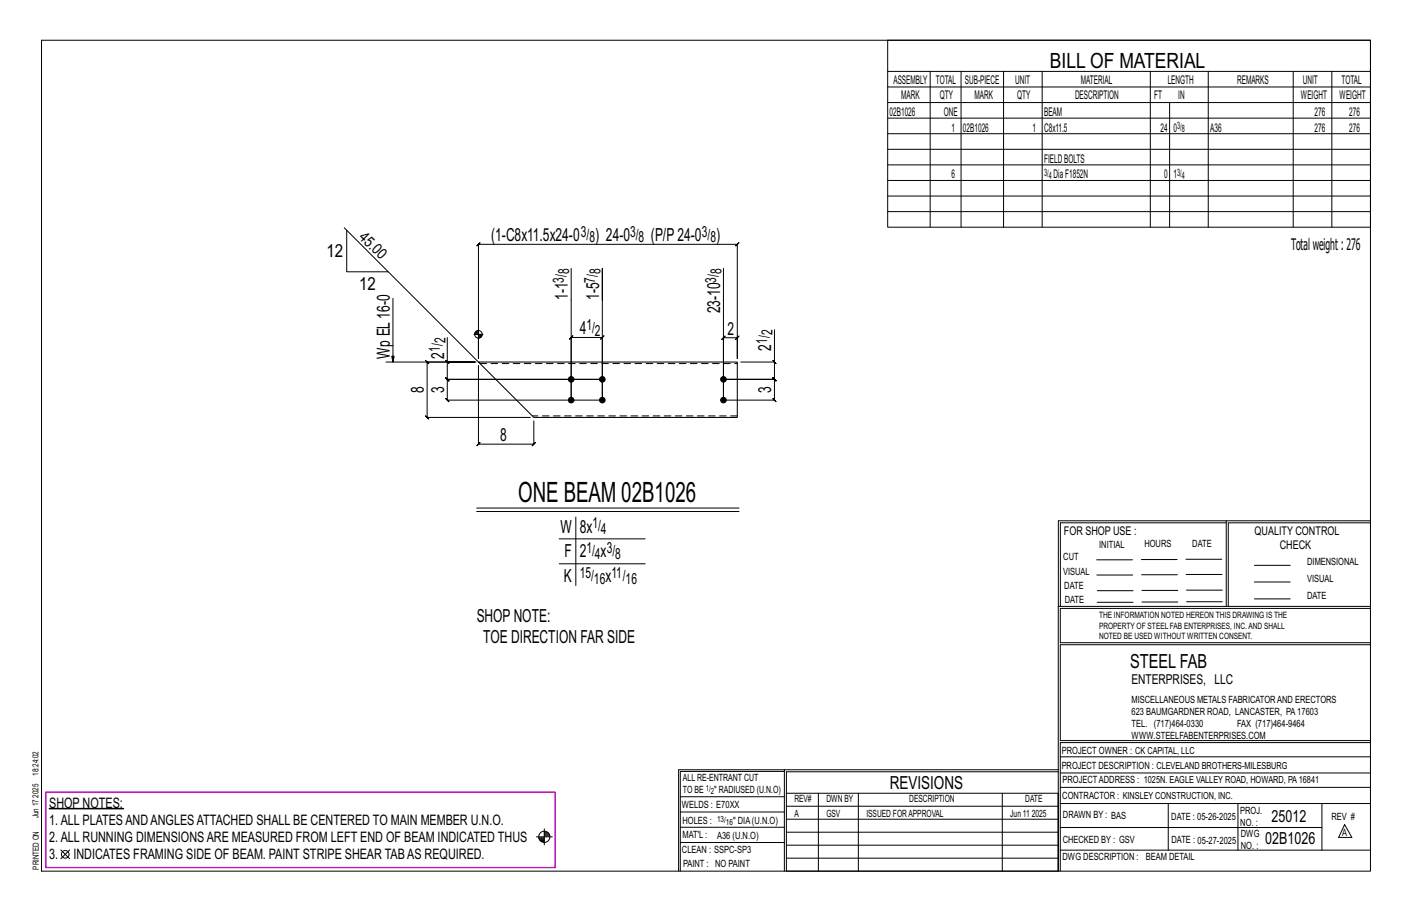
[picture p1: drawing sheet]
<svg xmlns="http://www.w3.org/2000/svg" width="432mm" height="279mm" viewBox="0 0 432 279" stroke-linecap="round" stroke-linejoin="round" font-family="sans-serif">
<defs><g id="words">
<text font-size="8.6" x="158.5" y="153.3">ONE BEAM 02B1026</text>
<text font-size="6.4" x="321.1" y="20.7">BILL OF MATERIAL</text>
<text font-size="5.9" x="345.6" y="204.1">STEEL FAB</text>
<g font-size="5.5">
<text x="150.2" y="73.7">(1-C8x11.5x24-0</text>
<text x="182" y="73.7">) 24-0</text>
<text x="199.1" y="73.7">(P/P24-0</text>
<text x="219" y="73.7">)</text>
<text x="99.8" y="78.5">12</text>
<text x="109.8" y="88.7">12</text>
<text x="173.7" y="91.7" transform="rotate(-90 173.7 91.7)">1-1</text>
<text x="183.2" y="91.7" transform="rotate(-90 183.2 91.7)">1-5</text>
<text x="220.2" y="95.8" transform="rotate(-90 220.2 95.8)">23-10</text>
<text x="177.3" y="102.2">4</text>
<text x="222.5" y="102.3">2</text>
<text x="235.8" y="107.2" transform="rotate(-90 235.8 107.2)">2</text>
<text x="119.2" y="109.6" transform="rotate(-90 119.2 109.6)">Wp EL16-0</text>
<text x="135.8" y="109.6" transform="rotate(-90 135.8 109.6)">2</text>
<text x="129.6" y="120.2" transform="rotate(-90 129.6 120.2)">8</text>
<text x="135.8" y="120.2" transform="rotate(-90 135.8 120.2)">3</text>
<text x="235.8" y="120.2" transform="rotate(-90 235.8 120.2)">3</text>
<text x="152.9" y="134.8">8</text>
<text x="171.4" y="162.8">W</text>
<text x="177.3" y="162.8">8x</text>
<text x="172.6" y="170.4">F</text>
<text x="177.3" y="170.4">2</text>
<text x="183.7" y="170.4">x</text>
<text x="172.4" y="178">K</text>
<text x="185.1" y="178">x</text>
<text x="145.8" y="190.1">SHOPNOTE:</text>
<text x="147.8" y="196.7">TOE DIRECTION FAR SIDE</text>
<text x="272.2" y="241.1">REVISIONS</text>
</g>
<g font-size="5.1">
<text x="388.9" y="251.3">25012</text>
<text x="386.9" y="258.1">02B1026</text>
</g>
<text font-size="4.9" x="394.8" y="76.4">Totalweight : 276</text>
<g font-size="4.7">
<text x="109.5" y="72.7" transform="rotate(45 109.5 72.7)">45.0</text>
<text x="177.7" y="72.5">3/</text>
<text x="180.3" y="74.1">8</text>
<text x="192.7" y="72.5">3/</text>
<text x="195.3" y="74.1">8</text>
<text x="214.6" y="72.5">3/</text>
<text x="217.3" y="74.1">8</text>
<text x="174.1" y="83.8" transform="rotate(-90 174.1 83.8)">8</text>
<text x="183.6" y="83.8" transform="rotate(-90 183.6 83.8)">8</text>
<text x="220.7" y="83.8" transform="rotate(-90 220.7 83.8)">8</text>
<text x="172.4" y="86.4" transform="rotate(-90 172.4 86.4)">3/</text>
<text x="182" y="86.4" transform="rotate(-90 182 86.4)">7/</text>
<text x="219" y="86.4" transform="rotate(-90 219 86.4)">3/</text>
<text x="179.3" y="100.9">1/</text>
<text x="134.5" y="107.6" transform="rotate(-90 134.5 107.6)">1/</text>
<text x="136.2" y="104.9" transform="rotate(-90 136.2 104.9)">2</text>
<text x="181.9" y="102.6">2</text>
<text x="234.6" y="105.1" transform="rotate(-90 234.6 105.1)">1/</text>
<text x="236.3" y="102.5" transform="rotate(-90 236.3 102.5)">2</text>
<text x="181.2" y="161.5">1/</text>
<text x="183.8" y="163.2">4</text>
<text x="179.3" y="169.2">1/</text>
<text x="181.9" y="170.8">4</text>
<text x="185.5" y="169.2">3/</text>
<text x="188.1" y="170.8">8</text>
<text x="177.3" y="176.8">15/</text>
<text x="181.6" y="178.4">16</text>
<text x="187" y="176.8">11/</text>
<text x="191.3" y="178.4">16</text>
</g>
<g font-size="4.4">
<text x="15" y="246.9">SHOP NOTES:</text>
<text x="15" y="257.3">2.ALL RUNNING DIMENSIONSARE MEASURED FROM LEFT END OF BEAM INDICATED THUS</text>
<text x="15" y="252.1">1.ALL PLATESANDANGLESATTACHED SHALL BE CENTERED TO MAIN MEMBER U.N.O.</text>
<text x="15" y="262.6">3.</text>
<text x="22.5" y="262.6">INDICATES FRAMING SIDE OF BEAM. PAINT STRIPE SHEAR TABAS REQUIRED.</text>
</g>
<text font-size="4.2" x="346" y="209.1">ENTERPRISES, LLC</text>
<g font-size="3.7">
<text x="273.2" y="25.6">ASSEMBLY</text>
<text x="286.2" y="25.6">TOTAL</text>
<text x="295.1" y="25.6">SUB-PIECE</text>
<text x="310.4" y="25.6">UNIT</text>
<text x="330.5" y="25.6">MATERIAL</text>
<text x="357.1" y="25.6">LENGTH</text>
<text x="378.3" y="25.6">REMARKS</text>
<text x="398.4" y="25.6">UNIT</text>
<text x="410.2" y="25.6">TOTAL</text>
<text x="272.1" y="35.5">02B1026</text>
<text x="275.6" y="30.4">MARK</text>
<text x="287.4" y="30.4">QTY</text>
<text x="288.6" y="35.5">ONE</text>
<text x="298" y="30.4">MARK</text>
<text x="311" y="30.4">QTY</text>
<text x="319.3" y="35.5">BEAM</text>
<text x="328.7" y="30.4">DESCRIPTION</text>
<text x="353" y="30.4">FT</text>
<text x="360.3" y="30.4">IN</text>
<text x="397.8" y="30.4">WEIGHT</text>
<text x="402" y="35.5">276</text>
<text x="409.6" y="30.4">WEIGHT</text>
<text x="412.6" y="35.5">276</text>
<text x="290.9" y="40.2">1</text>
<text x="294.5" y="40.2">02B1026</text>
<text x="315.8" y="40.2">1</text>
<text x="319.3" y="40.2">C8x11.5</text>
<text x="354.9" y="40.2">24</text>
<text x="358.9" y="40.2">0</text>
<text x="370.1" y="40.2">A36</text>
<text x="402" y="40.2">276</text>
<text x="412.6" y="40.2">276</text>
<text x="319.3" y="49.7">FIELDBOLTS</text>
<text x="290.9" y="54.5">6</text>
<text x="322.2" y="54.5">DiaF1852N</text>
<text x="356" y="54.5">0</text>
<text x="358.9" y="54.5">1</text>
<text x="325.3" y="163.4">FOR SHOP USE :</text>
<text x="383.7" y="163.4">QUALITY CONTROL</text>
<text x="391.4" y="167.8">CHECK</text>
</g>
<g font-size="3.1">
<text x="360" y="39.4">3/</text>
<text x="361.4" y="40.5">8</text>
<text x="319.3" y="53.7">3/</text>
<text x="360" y="53.7">3/</text>
<text x="320.7" y="54.8">4</text>
<text x="361.4" y="54.8">4</text>
<text x="336.2" y="167.4">INITIAL</text>
<text x="350" y="167.1">HOURS</text>
<text x="364.6" y="167.2">DATE</text>
<text x="325.2" y="171.3">CUT</text>
<text x="399.8" y="172.8">DIMENSIONAL</text>
<text x="325.1" y="175.8">VISUAL</text>
<text x="399.8" y="177.9">VISUAL</text>
<text x="325.5" y="180">DATE</text>
<text x="325.7" y="184.4">DATE</text>
<text x="399.8" y="183.1">DATE</text>
<text x="346" y="215">MISCELLANEOUS METALS FABRICATORAND ERECTORS</text>
<text x="346" y="218.6">623 BAUMGARDNER ROAD, LANCASTER, PA17603</text>
<text x="346" y="225.8">WWW.STEELFABENTERPRISES.COM</text>
<text x="346" y="222.2">TEL. (717)464-0330</text>
<text x="378.3" y="222.2">FAX (717)464-9464</text>
<text x="324.7" y="230.5">PROJECT OWNER : CK CAPITAL, LLC</text>
<text x="208.8" y="238.8">ALL RE-ENTRANT CUT</text>
<text x="324.7" y="235.1">PROJECT DESCRIPTION : CLEVELAND BROTHERS-MILESBURG</text>
<text x="324.9" y="239.5">PROJECTADDRESS : 1025N. EAGLE VALLEY ROAD, HOWARD, PA16841</text>
<text x="208.8" y="242.5">TO BE</text>
<text x="218.4" y="242.5">&quot; RADIUSED (U.N.O)</text>
<text x="242.9" y="245.3">REV#</text>
<text x="252.7" y="245.3">DWN BY</text>
<text x="278.1" y="245.3">DESCRIPTION</text>
<text x="313.5" y="245.3">DATE</text>
<text x="324.9" y="244.2">CONTRACTOR : KINSLEY CONSTRUCTION, INC.</text>
<text x="208.5" y="247">WELDS : E70XX</text>
<text x="208.7" y="251.7">HOLES :</text>
<text x="224.2" y="251.8">&quot; DIA(U.N.O)</text>
<text x="242.9" y="249.9">A</text>
<text x="252.7" y="249.9">GSV</text>
<text x="264.9" y="249.9">ISSUED FORAPPROVAL</text>
<text x="309" y="249.9">Jun 11</text>
<text x="315.5" y="249.9">2025</text>
<text x="325.1" y="250">DRAWN BY : BAS</text>
<text x="358.2" y="250.5">DATE : 05-26-2025</text>
<text x="379.3" y="248.9">PROJ.</text>
<text x="407.2" y="250.5">REV #</text>
<text x="208.7" y="256.3">MAT'L :</text>
<text x="219.3" y="256.4">A36 (U.N.O)</text>
<text x="325" y="257.6">CHECKED BY : GSV</text>
<text x="358.3" y="257.7">DATE : 05-27-2025</text>
<text x="379.3" y="252.5">NO. :</text>
<text x="379.5" y="255.9">DWG</text>
<text x="410.5" y="255.5">A</text>
<text x="208.6" y="260.7">CLEAN : SSPC-SP3</text>
<text x="324.9" y="262.9">DWG DESCRIPTION :</text>
<text x="350.4" y="263">BEAM DETAIL</text>
<text x="379.5" y="259.5">NO. :</text>
<text x="208.9" y="265">PAINT : NO PAINT</text>
</g>
<g font-size="2.7">
<text x="336.1" y="189">THE INFORMATION NOTED HEREON THIS DRAWING IS THE</text>
<text x="336.1" y="195.4">NOTED BE USED WITHOUT WRITTEN CONSENT.</text>
<text x="336.1" y="192.2">PROPERTY OF STEEL FAB ENTERPRISES, INC.AND SHALL</text>
</g>
<g font-size="2.6">
<text x="215.9" y="241.8">1/</text>
<text x="217.4" y="242.7">2</text>
<text x="219.3" y="251.1">13/</text>
<text x="222" y="252.1">16</text>
</g>
<g font-size="2.5">
<text x="11.7" y="237.1" transform="rotate(-90 11.7 237.1)">18:24:02</text>
<text x="11.8" y="243.8" transform="rotate(-90 11.8 243.8)">2025</text>
<text x="11.8" y="250.1" transform="rotate(-90 11.8 250.1)">Jun 17</text>
<text x="11.9" y="265.8" transform="rotate(-90 11.9 265.8)">PRINTED ON</text>
</g>
</g></defs>
<g fill="#000" stroke="#000" stroke-width=".31">
<path d="M15 247.1h22.8v.2h-22.8z"/>
<circle cx="174.7" cy="116" r=".86"/>
<circle cx="184.2" cy="116" r=".86"/>
<circle cx="221.2" cy="116" r=".86"/>
<circle cx="174.7" cy="122.3" r=".86"/>
<circle cx="184.2" cy="122.3" r=".86"/>
<circle cx="221.2" cy="122.3" r=".86"/>
</g>
<g fill="none" stroke="#000" stroke-width=".31">
<path d="M12.7 12.3h406.4v254h-406.4zM271.5 12.3h147.6v57.2h-147.6zM271.5 21.8h147.6M271.5 26.6h147.6M271.5 31.4h147.6M271.5 36.1h147.6M284.5 21.8v47.7M293.9 21.8v47.7M306.9 21.8v47.7M318.7 21.8v47.7M351.8 21.8v47.7M357.7 31.4v38.1"/>
<path d="M369.5 21.8v47.7M395.5 21.8v47.7M407.3 21.8v47.7M271.5 40.9h147.6M271.5 45.6h147.6M271.5 50.4h147.6M271.5 55.2h147.6M271.5 59.9h147.6M105.3 69.6l41 41.1M106 70.4v12.7h12.7M271.5 64.7h147.6M120.2 91.2v19.5l-.4-1.8h.7l-.3 1.8"/>
<path d="M174.7 82v40.3v-19.1l-.5 .5 1-1-.5 .5h9.5l-.5 .5 1-1-.5 .5v19.1h-47.4l.5 .5-1-1 .5 .5v-6.3l.5 .5-1-1 .5 .5h47.4h-47.4l.5 .5-1-1 .5 .5v-5.3M184.2 91.7v-9.7v40.3M221.2 82v40.3M118 110.7h27.6M136.3 110.2l1 1zM136.8 103.2v7.5h8.5h-14.7l-.5-.5 1 1-.5-.5v16.9l-.5-.5 1 1-.5-.5h31.6M144.9 102.2h2.8M145.3 101.7v.5M145.5 101.4v.8M145.7 101.2v1M145.9 101.1v1.1M146.1 101.1v1.1"/>
<path d="M146.3 102.2v7.4v-34.9l-.5 .5 1-1-.5 .5h79.2l-.5 .5 1-1-.5 .5v34.9v-6.4l.5-.5-1 1 .5-.5h-4.3l.5-.5-1 1 .5-.5v19.1M146.3 111.7v24.1l-.5 .5 1-1-.5 .5h16.9l-.5 .5 1-1-.5 .5v-7.1M146.3 100.8v2.8M146.5 102.2v1.1M146.7 102.2v1.1M146.9 102.2v1M147.2 102.2v.8M147.4 102.2v.5M236.3 110.2l1 1zM236.8 100.8v9.9h-10.3M236.8 110.7v5.3l-.5-.5 1 1-.5-.5h-15.6h15.6l-.5-.5 1 1-.5-.5v6.3l-.5-.5 1 1-.5-.5h-15.6M145.8 155.3h80.2"/>
<path d="M145.8 156.4h80.2M176.1 158.1v20.9M375 159.8h-50.7v25.6M375 159.2h-51.3l-.1 107.1M419.1 159.2h-44.1v26.2M419.1 159.8h-43.5v25.6M171 164.7h26.3M171 172.3h26.3M335.4 171.1h10.9M335.4 175.8h11M349 171h11M349.1 175.7h11"/>
<path d="M362.7 171h10.9M362.7 175.6h11M383.6 172.8h11M383.6 177.9h11M323.7 185.4h95.4M335.5 184.1h11M335.5 180.6h11M349.2 184h11M349.2 180.5h11M362.9 180.4h10.9M362.9 184h10.9M383.6 183.1h11"/>
<path d="M419.1 186h-94.9v10.5h94.9M419.1 197.1h-94.9v29.3h94.9v.6h-94.9v39.3M239.9 235.8h-31.9v30.5M239.9 235.3h-32.4v31M323.6 235.3h-83.7v31M323.6 235.9h-83.1v6.6M324.2 236.3h94.9M324.2 231.4h94.9M18.6 259.8l2.7 2.7M21.3 259.8l-2.7 2.7M164 255.8h4.9M164.8 256.1h1.6"/>
<path d="M164.8 256.4h1.6M164.9 256.7h1.5M165.2 257h1.2M165.5 257.2h.9M166.4 253.4v4.9M166.4 254.4h1M166.4 255.5h1.7M166.4 254.7h1.3M166.4 255h1.5M166.4 255.2h1.7M208 252.9h31.9M208 257.5h31.9"/>
<path d="M208 243.6h31.9M208 248.2h31.9M240.5 242.5h83.1v23.8h-83.1zM240.5 258.4h83.1M240.5 254.4h83.1M240.5 250.4h83.1M240.5 246.5h83.1M250.3 242.5v23.8M262.5 242.5v23.8M306.5 242.5v23.8M324.2 253h80.1M324.2 245.6h94.9"/>
<path d="M324.2 259.9h94.9M324.2 240.7h94.9M357.3 245.6v14.3M378.6 245.6v14.3M404.3 245.6v14.3M411.2 252.1l2.2 3.9h-4zM240.5 262.3h83.1"/>
<circle cx="146.3" cy="102.2" r="1.16"/>
<circle cx="166.4" cy="255.8" r="1.71"/>
<circle cx="19.9" cy="261.2" r="1.17"/>
</g>
<path d="M14 242.2h155.8v23h-155.8z" fill="none" stroke="#f0f" stroke-width=".5"/>
<path d="M146.3 110.7h79.2v16.9h-62.3z" fill="none" stroke="#000" stroke-width=".32"/>
<path d="M146.8 111.1h78.7M225.5 127.1h-62.7" fill="none" stroke="#000" stroke-width=".31" stroke-dasharray="2 1.4"/>
<use href="#words"/>
</svg>
